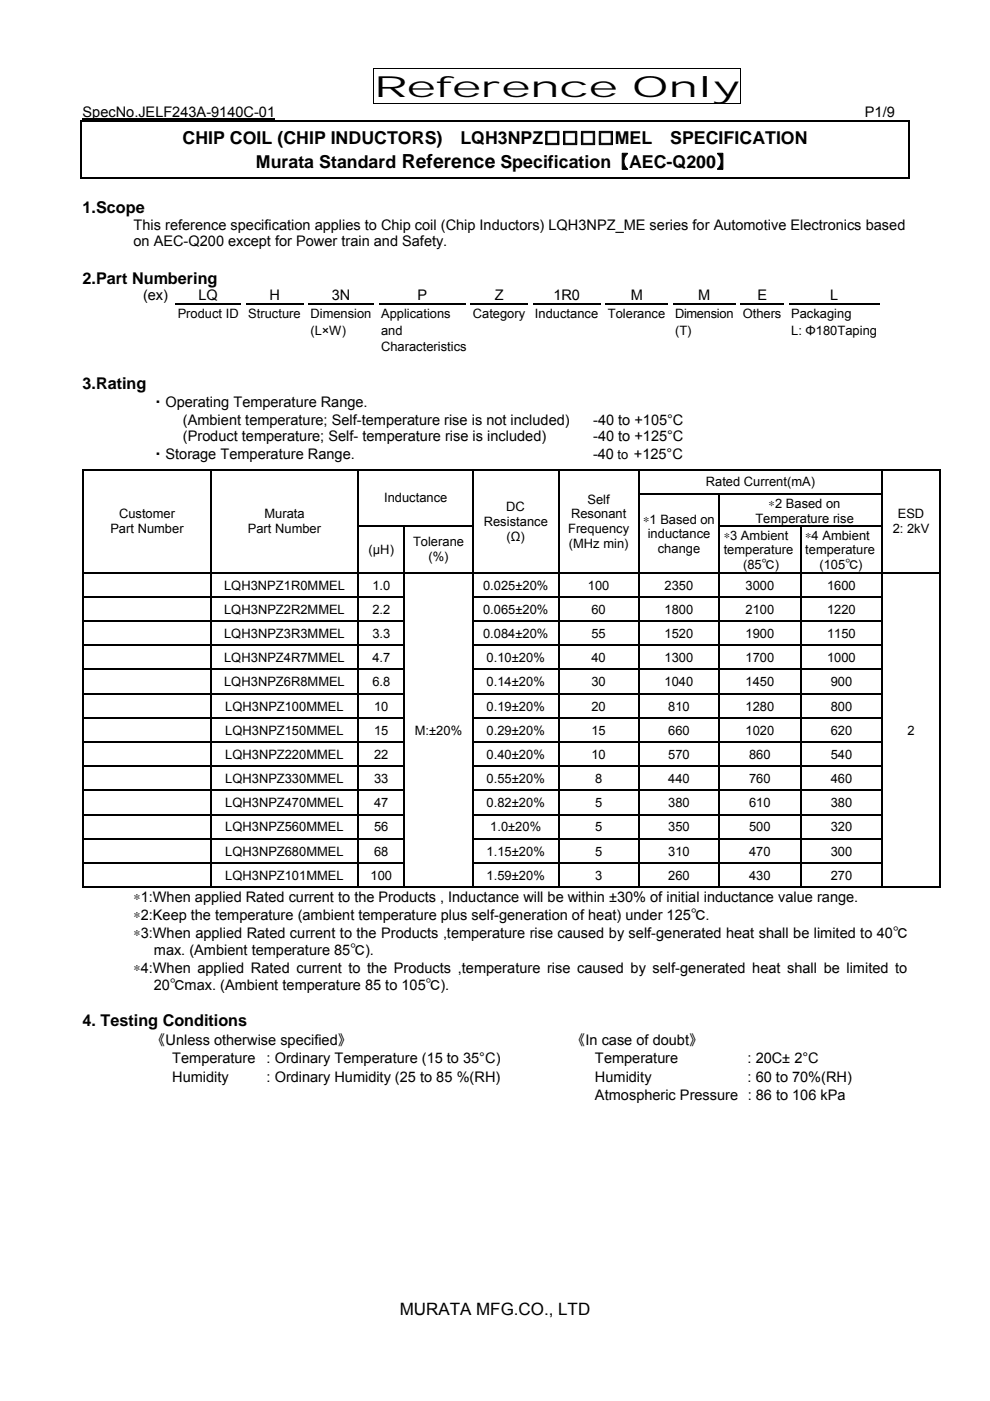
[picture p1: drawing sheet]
<svg xmlns="http://www.w3.org/2000/svg" width="210mm" height="297mm" viewBox="0 0 210 297" stroke-linecap="round" stroke-linejoin="round" font-family="sans-serif">
<defs><g id="words">
<text font-size="6.2" x="79.3" y="20.5">Reference Only</text>
<g font-size="3.8">
<text x="38.7" y="30.6">CHIP COIL (CHIP INDUCTORS)</text>
<text x="54.3" y="35.6">Murata Standard Reference Specification【AEC-Q200】</text>
<text x="97.6" y="30.6">LQH3NPZ□□□□MEL</text>
<text x="142.2" y="30.6">SPECIFICATION</text>
</g>
<text font-size="3.6" x="84.8" y="278.7">MURATA MFG.CO., LTD</text>
<g font-size="3.4">
<text x="17.5" y="45.1">1.Scope</text>
<text x="17.5" y="60.1">2.Part Numbering</text>
<text x="17.5" y="82.5">3.Rating</text>
<text x="17.5" y="217.6">4. Testing Conditions</text>
</g>
<g font-size="3.1">
<text x="17.5" y="24.8">SpecNo.JELF243A-9140C-01</text>
<text x="183.5" y="24.8">P1/9</text>
<text x="28.3" y="48.7">This reference specification applies to Chip coil (Chip Inductors) LQH3NPZ_ME series for Automotive Electronics based</text>
<text x="28.3" y="52.3">on AEC-Q200 except for Power train and Safety.</text>
<text x="30.3" y="63.7">(ex)</text>
<text x="42.1" y="63.7">LQ</text>
<text x="57.1" y="63.7">H</text>
<text x="70.4" y="63.7">3N</text>
<text x="88.5" y="63.7">P</text>
<text x="105" y="63.7">Z</text>
<text x="117.4" y="63.7">1R0</text>
<text x="133.8" y="63.7">M</text>
<text x="148.1" y="63.7">M</text>
<text x="160.6" y="63.7">E</text>
<text x="176.1" y="63.7">L</text>
<text x="32" y="86.3">・Operating Temperature Range.</text>
<text x="38.8" y="90.1">(Ambient temperature; Self-temperature rise is not included)</text>
<text x="38.8" y="93.6">(Product temperature; Self- temperature rise is included)</text>
<text x="125.8" y="90.1">-40 to +105°C</text>
<text x="125.8" y="93.6">-40 to +125°C</text>
<text x="32" y="97.4">・Storage Temperature Range.</text>
<text x="125.8" y="97.4">-40</text>
<text x="28.3" y="191.3">∗1:When applied Rated current to the Products , Inductance will be within ±30% of initial inductance value range.</text>
<text x="28.3" y="195.1">∗2:Keep the temperature (ambient temperature plus self-generation of heat) under 125℃.</text>
<text x="28.3" y="198.9">∗3:When applied Rated current to the Products ,temperature rise caused by self-generated heat shall be limited to 40℃</text>
<text x="32.6" y="202.4">max. (Ambient temperature 85℃).</text>
<text x="28.3" y="206.2">∗4:When applied Rated current to the Products ,temperature rise caused by self-generated heat shall be limited to</text>
<text x="32.6" y="209.8">20℃max. (Ambient temperature 85 to 105℃).</text>
<text x="32" y="221.5">《Unless otherwise specified》</text>
<text x="121.1" y="221.5">《In case of doubt》</text>
<text x="36.5" y="225.4">Temperature</text>
<text x="56.5" y="225.4">: Ordinary Temperature (15 to 35°C)</text>
<text x="126.2" y="225.4">Temperature</text>
<text x="158.6" y="225.4">: 20C± 2°C</text>
<text x="36.5" y="229.3">Humidity</text>
<text x="56.5" y="229.3">: Ordinary Humidity (25 to 85 %(RH)</text>
<text x="126.2" y="229.3">Humidity</text>
<text x="126.2" y="233.2">Atmospheric Pressure : 86 to 106 kPa</text>
<text x="158.6" y="229.3">: 60 to 70%(RH)</text>
</g>
<g font-size="2.7">
<text x="37.7" y="67.4">Product ID</text>
<text x="52.7" y="67.4">Structure</text>
<text x="65.8" y="67.4">Dimension</text>
<text x="65.9" y="70.9">(L×W)</text>
<text x="80.8" y="67.4">Applications</text>
<text x="80.8" y="70.9">and</text>
<text x="100.3" y="67.4">Category</text>
<text x="113.5" y="67.4">Inductance</text>
<text x="128.9" y="67.4">Tolerance</text>
<text x="143.2" y="67.4">Dimension</text>
<text x="143.2" y="70.9">(T)</text>
<text x="157.5" y="67.4">Others</text>
<text x="167.8" y="67.4">Packaging</text>
<text x="167.8" y="70.9">L: Φ180Taping</text>
<text x="80.8" y="74.5">Characteristics</text>
<text x="131" y="97.4">to +125°C</text>
<text x="81.5" y="106.5">Inductance</text>
<text x="124.6" y="106.8">Self</text>
<text x="149.7" y="103.1">Rated Current(mA)</text>
<text x="163" y="107.6">∗2 Based on</text>
<text x="23.4" y="113.1">Part Number</text>
<text x="25.3" y="109.9">Customer</text>
<text x="52.6" y="113.1">Part Number</text>
<text x="56.1" y="109.9">Murata</text>
<text x="102.6" y="111.5">Resistance</text>
<text x="107.3" y="108.3">DC</text>
<text x="120.5" y="113.1">Frequency</text>
<text x="121.1" y="109.9">Resonant</text>
<text x="136.4" y="111">∗1 Based on</text>
<text x="160.2" y="110.8">Temperature rise</text>
<text x="189.3" y="113.1">2: 2kV</text>
<text x="190.4" y="109.9">ESD</text>
<text x="78.2" y="117.5">(µH)</text>
<text x="87.6" y="115.9">Tolerane</text>
<text x="90.9" y="119">(%)</text>
<text x="107.5" y="114.7">(Ω)</text>
<text x="120.7" y="116.2">(MHz min)</text>
<text x="137.4" y="114.2">inductance</text>
<text x="139.5" y="117.3">change</text>
<text x="153.5" y="114.4">∗3 Ambient</text>
<text x="153.5" y="117.6">temperature</text>
<text x="170.8" y="114.4">∗4 Ambient</text>
<text x="170.8" y="117.6">temperature</text>
<text x="47.6" y="125">LQH3NPZ1R0MMEL</text>
<text x="79" y="125">1.0</text>
<text x="102.5" y="125">0.025±20%</text>
<text x="124.7" y="125">100</text>
<text x="141" y="125">2350</text>
<text x="157.6" y="120.7">(85℃)</text>
<text x="158.1" y="125">3000</text>
<text x="173.8" y="120.7">(105℃)</text>
<text x="175.4" y="125">1600</text>
<text x="47.6" y="130.1">LQH3NPZ2R2MMEL</text>
<text x="79" y="130.1">2.2</text>
<text x="102.5" y="130.1">0.065±20%</text>
<text x="125.4" y="130.1">60</text>
<text x="141" y="130.1">1800</text>
<text x="158.1" y="130.1">2100</text>
<text x="175.4" y="130.1">1220</text>
<text x="47.6" y="135.2">LQH3NPZ3R3MMEL</text>
<text x="79" y="135.2">3.3</text>
<text x="102.5" y="135.2">0.084±20%</text>
<text x="125.4" y="135.2">55</text>
<text x="141" y="135.2">1520</text>
<text x="158.1" y="135.2">1900</text>
<text x="175.4" y="135.2">1150</text>
<text x="47.6" y="140.4">LQH3NPZ4R7MMEL</text>
<text x="79" y="140.4">4.7</text>
<text x="103.2" y="140.4">0.10±20%</text>
<text x="125.4" y="140.4">40</text>
<text x="141" y="140.4">1300</text>
<text x="158.1" y="140.4">1700</text>
<text x="175.4" y="140.4">1000</text>
<text x="47.6" y="145.5">LQH3NPZ6R8MMEL</text>
<text x="79" y="145.5">6.8</text>
<text x="103.2" y="145.5">0.14±20%</text>
<text x="125.4" y="145.5">30</text>
<text x="141" y="145.5">1040</text>
<text x="158.1" y="145.5">1450</text>
<text x="176.2" y="145.5">900</text>
<text x="47.8" y="150.6">LQH3NPZ100MMEL</text>
<text x="47.8" y="155.8">LQH3NPZ150MMEL</text>
<text x="79.3" y="150.6">10</text>
<text x="79.3" y="155.8">15</text>
<text x="88" y="155.8">M:±20%</text>
<text x="103.2" y="150.6">0.19±20%</text>
<text x="103.2" y="155.8">0.29±20%</text>
<text x="125.4" y="150.6">20</text>
<text x="125.4" y="155.8">15</text>
<text x="141.7" y="150.6">810</text>
<text x="141.7" y="155.8">660</text>
<text x="158.1" y="150.6">1280</text>
<text x="158.1" y="155.8">1020</text>
<text x="176.2" y="150.6">800</text>
<text x="176.2" y="155.8">620</text>
<text x="192.5" y="155.8">2</text>
<text x="47.8" y="160.9">LQH3NPZ220MMEL</text>
<text x="79.3" y="160.9">22</text>
<text x="103.2" y="160.9">0.40±20%</text>
<text x="125.4" y="160.9">10</text>
<text x="141.7" y="160.9">570</text>
<text x="158.9" y="160.9">860</text>
<text x="176.2" y="160.9">540</text>
<text x="47.8" y="166">LQH3NPZ330MMEL</text>
<text x="79.3" y="166">33</text>
<text x="103.2" y="166">0.55±20%</text>
<text x="126.2" y="166">8</text>
<text x="141.7" y="166">440</text>
<text x="158.9" y="166">760</text>
<text x="176.2" y="166">460</text>
<text x="47.8" y="171.1">LQH3NPZ470MMEL</text>
<text x="79.3" y="171.1">47</text>
<text x="103.2" y="171.1">0.82±20%</text>
<text x="126.2" y="171.1">5</text>
<text x="141.7" y="171.1">380</text>
<text x="158.9" y="171.1">610</text>
<text x="176.2" y="171.1">380</text>
<text x="47.8" y="176.3">LQH3NPZ560MMEL</text>
<text x="79.3" y="176.3">56</text>
<text x="104" y="176.3">1.0±20%</text>
<text x="126.2" y="176.3">5</text>
<text x="141.7" y="176.3">350</text>
<text x="158.9" y="176.3">500</text>
<text x="176.2" y="176.3">320</text>
<text x="47.8" y="181.4">LQH3NPZ680MMEL</text>
<text x="79.3" y="181.4">68</text>
<text x="103.2" y="181.4">1.15±20%</text>
<text x="126.2" y="181.4">5</text>
<text x="141.7" y="181.4">310</text>
<text x="158.9" y="181.4">470</text>
<text x="176.2" y="181.4">300</text>
<text x="47.8" y="186.5">LQH3NPZ101MMEL</text>
<text x="78.6" y="186.5">100</text>
<text x="103.2" y="186.5">1.59±20%</text>
<text x="126.2" y="186.5">3</text>
<text x="141.7" y="186.5">260</text>
<text x="158.9" y="186.5">430</text>
<text x="176.2" y="186.5">270</text>
</g>
</g></defs>
<g fill="none" stroke="#000" stroke-width=".23">
<path d="M17.1 25.6h175.6M17.1 37.8h175.6M17.5 25.3h40.9M192.8 25.8v12.1M17.7 99.8v4.8M76 99.8v4.8M199.4 99.8v4.8M17.7 104.9v6.5M17.7 111.7v9.6M76 104.9v6.5M76 111.7v9.6M85.7 111.7v9.6"/>
<path d="M199.4 104.9v6.5M199.4 111.7v9.6M17.7 121.6v4.8M17.7 126.7v4.9M17.7 131.8v4.9M17.7 137v4.8M17.8 121.4h26.8M44.9 121.4h31M76 121.6v4.8M76 126.7v4.9M76 131.8v4.9M76 137v4.8"/>
<path d="M76.1 121.4h9.5M85.7 121.6v4.8M85.7 126.7v4.9M85.7 131.8v4.9M85.7 137v4.8M85.9 121.4h14.3M100.5 121.4h17.9M118.6 121.4h16.8M135.6 121.4h16.8M152.6 121.4h17.2M170 121.4h17M187.2 121.4h12.1"/>
<path d="M199.4 121.6v4.8M199.4 126.7v4.9M199.4 131.8v4.9M199.4 137v4.8M17.7 142.1v4.9M17.7 147.2v4.9M17.7 152.4v4.8M17.7 157.5v4.8M17.8 147.1h26.8M17.8 152.2h26.8M17.8 157.3h26.8M44.9 147.1h31"/>
<path d="M44.9 152.2h31M44.9 157.3h31M76 142.1v4.9M76 147.2v4.9M76 152.4v4.8M76 157.5v4.8M76.1 147.1h9.5M76.1 152.2h9.5M76.1 157.3h9.5M85.7 142.1v4.9M85.7 147.2v4.9M85.7 152.4v4.8"/>
<path d="M85.7 157.5v4.8M100.5 147.1h17.9M100.5 152.2h17.9M100.5 157.3h17.9M118.6 147.1h16.8M118.6 152.2h16.8M118.6 157.3h16.8M135.6 147.1h16.8M135.6 152.2h16.8M135.6 157.3h16.8M152.6 147.1h17.2M152.6 152.2h17.2"/>
<path d="M152.6 157.3h17.2M170 147.1h17M170 152.2h17M170 157.3h17M199.4 142.1v4.9M199.4 147.2v4.9M199.4 152.4v4.8M199.4 157.5v4.8M17.7 162.6v4.9M17.7 167.7v4.9M17.7 172.9v4.8M17.7 178v4.9"/>
<path d="M76 162.6v4.9M76 167.7v4.9M76 172.9v4.8M76 178v4.9M85.7 162.6v4.9M85.7 167.7v4.9M85.7 172.9v4.8M85.7 178v4.9M199.4 162.6v4.9M199.4 167.7v4.9M199.4 172.9v4.8M199.4 178v4.9"/>
<path d="M17.5 188.1h27.1M17.7 183.1v5.1M17.8 183h26.8M44.9 183h31M44.9 188.1h31M76 183.1v5.1M76.1 183h9.5M76.1 188.1h9.5M85.7 183.1v5.1M85.9 188.1h14.3M100.5 183h17.9M100.5 188.1h17.9"/>
<path d="M118.6 183h16.8M118.6 188.1h16.8M135.6 183h16.8M135.6 188.1h16.8M152.6 183h17.2M152.6 188.1h17.2M170 183h17M170 188.1h17M187.2 188.1h12.1M199.4 183.1v5.1"/>
</g>
<g fill="#000">
<path d="M79.1 14.4h.2v.2h-.2zM156.9 14.4h.2v.2h-.2zM17.1 25.5h.3v.3h-.3zM79.1 21.8h.2v.2h-.2zM156.9 21.8h.2v.2h-.2zM192.7 25.5h.2v.3h-.2zM192.7 37.7h.2v.2h-.2zM17.5 99.5h.3v.3h-.3zM44.6 99.5h.3v.3h-.3zM75.9 99.5h.2v.3h-.2zM100.2 99.5h.3v.3h-.3zM118.4 99.5h.2v.3h-.2z"/>
<path d="M135.4 99.5h.2v.3h-.2zM187 99.5h.2v.3h-.2zM199.3 99.5h.2v.3h-.2zM199.3 99.5h.2v.2h-.2zM17.5 104.6h.3v.3h-.3zM17.5 111.4h.3v.3h-.3zM44.6 104.6h.3v.3h-.3zM44.6 111.4h.3v.3h-.3zM75.9 104.6h.2v.3h-.2zM75.9 111.4h.2v.3h-.2zM85.6 111.4h.3v.3h-.3zM100.2 104.6h.3v.3h-.3z"/>
<path d="M100.2 111.4h.3v.3h-.3zM118.4 104.6h.2v.3h-.2zM118.4 111.4h.2v.3h-.2zM135.4 104.6h.2v.3h-.2zM135.4 111.4h.2v.3h-.2zM152.4 104.6h.2v.3h-.2zM152.4 111.4h.2v.3h-.2zM169.8 111.4h.2v.3h-.2zM187 104.6h.2v.3h-.2zM187 111.4h.2v.3h-.2zM199.3 104.6h.2v.3h-.2zM199.3 111.4h.2v.3h-.2z"/>
<path d="M17.5 121.3h.3v.3h-.3zM17.5 126.4h.3v.3h-.3zM17.5 131.6h.3v.2h-.3zM17.5 136.7h.3v.3h-.3zM44.6 121.3h.3v.3h-.3zM44.6 126.4h.3v.3h-.3zM44.6 131.6h.3v.2h-.3zM44.6 136.7h.3v.3h-.3zM75.9 121.3h.2v.3h-.2zM75.9 126.4h.2v.3h-.2zM75.9 131.6h.2v.2h-.2zM75.9 136.7h.2v.3h-.2z"/>
<path d="M85.6 121.3h.3v.3h-.3zM85.6 126.4h.3v.3h-.3zM85.6 131.6h.3v.2h-.3zM85.6 136.7h.3v.3h-.3zM100.2 121.3h.3v.3h-.3zM100.2 126.4h.3v.3h-.3zM100.2 131.6h.3v.2h-.3zM100.2 136.7h.3v.3h-.3zM118.4 121.3h.2v.3h-.2zM118.4 126.4h.2v.3h-.2zM118.4 131.6h.2v.2h-.2zM118.4 136.7h.2v.3h-.2z"/>
<path d="M135.4 121.3h.2v.3h-.2zM135.4 126.4h.2v.3h-.2zM135.4 131.6h.2v.2h-.2zM135.4 136.7h.2v.3h-.2zM152.4 121.3h.2v.3h-.2zM152.4 126.4h.2v.3h-.2zM152.4 131.6h.2v.2h-.2zM152.4 136.7h.2v.3h-.2zM169.8 121.3h.2v.3h-.2zM169.8 126.4h.2v.3h-.2zM169.8 131.6h.2v.2h-.2zM169.8 136.7h.2v.3h-.2z"/>
<path d="M187 121.3h.2v.3h-.2zM187 126.4h.2v.3h-.2zM187 131.6h.2v.2h-.2zM187 136.7h.2v.3h-.2zM199.3 121.3h.2v.3h-.2zM199.3 126.4h.2v.3h-.2zM199.3 131.6h.2v.2h-.2zM199.3 136.7h.2v.3h-.2zM17.5 141.8h.3v.3h-.3zM17.5 147h.3v.2h-.3zM17.5 152.1h.3v.3h-.3zM17.5 157.2h.3v.3h-.3z"/>
<path d="M44.6 141.8h.3v.3h-.3zM44.6 147h.3v.2h-.3zM44.6 152.1h.3v.3h-.3zM44.6 157.2h.3v.3h-.3zM75.9 141.8h.2v.3h-.2zM75.9 147h.2v.2h-.2zM75.9 152.1h.2v.3h-.2zM75.9 157.2h.2v.3h-.2zM85.6 141.8h.3v.3h-.3zM85.6 147h.3v.2h-.3zM85.6 152.1h.3v.3h-.3zM85.6 157.2h.3v.3h-.3z"/>
<path d="M100.2 141.8h.3v.3h-.3zM100.2 147h.3v.2h-.3zM100.2 152.1h.3v.3h-.3zM100.2 157.2h.3v.3h-.3zM118.4 141.8h.2v.3h-.2zM118.4 147h.2v.2h-.2zM118.4 152.1h.2v.3h-.2zM118.4 157.2h.2v.3h-.2zM135.4 141.8h.2v.3h-.2zM135.4 147h.2v.2h-.2zM135.4 152.1h.2v.3h-.2zM135.4 157.2h.2v.3h-.2z"/>
<path d="M152.4 141.8h.2v.3h-.2zM152.4 147h.2v.2h-.2zM152.4 152.1h.2v.3h-.2zM152.4 157.2h.2v.3h-.2zM169.8 141.8h.2v.3h-.2zM169.8 147h.2v.2h-.2zM169.8 152.1h.2v.3h-.2zM169.8 157.2h.2v.3h-.2zM187 141.8h.2v.3h-.2zM187 147h.2v.2h-.2zM187 152.1h.2v.3h-.2zM187 157.2h.2v.3h-.2z"/>
<path d="M199.3 141.8h.2v.3h-.2zM199.3 147h.2v.2h-.2zM199.3 152.1h.2v.3h-.2zM199.3 157.2h.2v.3h-.2zM17.5 162.3h.3v.3h-.3zM17.5 167.5h.3v.2h-.3zM17.5 172.6h.3v.3h-.3zM17.5 177.7h.3v.3h-.3zM44.6 162.3h.3v.3h-.3zM44.6 167.5h.3v.2h-.3zM44.6 172.6h.3v.3h-.3zM44.6 177.7h.3v.3h-.3z"/>
<path d="M75.9 162.3h.2v.3h-.2zM75.9 167.5h.2v.2h-.2zM75.9 172.6h.2v.3h-.2zM75.9 177.7h.2v.3h-.2zM85.6 162.3h.3v.3h-.3zM85.6 167.5h.3v.2h-.3zM85.6 172.6h.3v.3h-.3zM85.6 177.7h.3v.3h-.3zM100.2 162.3h.3v.3h-.3zM100.2 167.5h.3v.2h-.3zM100.2 172.6h.3v.3h-.3zM100.2 177.7h.3v.3h-.3z"/>
<path d="M118.4 162.3h.2v.3h-.2zM118.4 167.5h.2v.2h-.2zM118.4 172.6h.2v.3h-.2zM118.4 177.7h.2v.3h-.2zM135.4 162.3h.2v.3h-.2zM135.4 167.5h.2v.2h-.2zM135.4 172.6h.2v.3h-.2zM135.4 177.7h.2v.3h-.2zM152.4 162.3h.2v.3h-.2zM152.4 167.5h.2v.2h-.2zM152.4 172.6h.2v.3h-.2zM152.4 177.7h.2v.3h-.2z"/>
<path d="M169.8 162.3h.2v.3h-.2zM169.8 167.5h.2v.2h-.2zM169.8 172.6h.2v.3h-.2zM169.8 177.7h.2v.3h-.2zM187 162.3h.2v.3h-.2zM187 167.5h.2v.2h-.2zM187 172.6h.2v.3h-.2zM187 177.7h.2v.3h-.2zM199.3 162.3h.2v.3h-.2zM199.3 167.5h.2v.2h-.2zM199.3 172.6h.2v.3h-.2zM199.3 177.7h.2v.3h-.2z"/>
<path d="M17.5 182.9h.3v.2h-.3zM44.6 182.9h.3v.2h-.3zM75.9 182.9h.2v.2h-.2zM85.6 182.9h.3v.2h-.3zM100.2 182.9h.3v.2h-.3zM118.4 182.9h.2v.2h-.2zM135.4 182.9h.2v.2h-.2zM152.4 182.9h.2v.2h-.2zM169.8 182.9h.2v.2h-.2zM187 182.9h.2v.2h-.2zM199.3 182.9h.2v.2h-.2zM199.3 188h.2v.2h-.2z"/>
</g>
<path d="M79.1 14.5h78M79.2 14.6v7.2M157 14.6v7.2M79.1 21.9h78" fill="none" stroke="#000" stroke-width=".21"/>
<g fill="none" stroke="#000" stroke-width=".25">
<path d="M17.2 25.8v12.1M37.2 64.5h13.9M52.2 64.5h12.1M65.4 64.5h13.9M80.4 64.5h18.4M99.8 64.5h12.2M113 64.5h14.4M128.5 64.5h13.1M142.7 64.5h13.3M157.1 64.5h9.2M167.3 64.5h19.2M17.5 99.6h27.1"/>
<path d="M44.7 99.8v4.8M44.9 99.6h31M76.1 99.6h24.1M100.3 99.8v4.8M100.5 99.6h17.9M118.5 99.8v4.8M118.6 99.6h16.8M135.5 99.8v4.8M135.6 99.6h51.4M187.1 99.8v4.8M187.2 99.6h12.1M44.7 104.9v6.5"/>
<path d="M44.7 111.7v9.6M76.1 111.5h9.5M85.9 111.5h14.3M100.3 104.9v6.5M100.3 111.7v9.6M118.5 104.9v6.5M118.5 111.7v9.6M135.5 104.9v6.5M135.5 111.7v9.6M135.6 104.7h16.8M152.5 104.9v6.5M152.5 111.7v9.6"/>
<path d="M152.6 104.7h34.4M152.6 111.5h17.2M169.9 111.7v9.6M170 111.5h17M187.1 104.9v6.5M187.1 111.7v9.6M17.8 126.6h26.8M17.8 131.7h26.8M17.8 136.8h26.8M44.7 121.6v4.8M44.7 126.7v4.9M44.7 131.8v4.9"/>
<path d="M44.7 137v4.8M44.9 126.6h31M44.9 131.7h31M44.9 136.8h31M76.1 126.6h9.5M76.1 131.7h9.5M76.1 136.8h9.5M100.3 121.6v4.8M100.3 126.7v4.9M100.3 131.8v4.9M100.3 137v4.8M100.5 126.6h17.9"/>
<path d="M100.5 131.7h17.9M100.5 136.8h17.9M118.5 121.6v4.8M118.5 126.7v4.9M118.5 131.8v4.9M118.5 137v4.8M118.6 126.6h16.8M118.6 131.7h16.8M118.6 136.8h16.8M135.5 121.6v4.8M135.5 126.7v4.9M135.5 131.8v4.9"/>
<path d="M135.5 137v4.8M135.6 126.6h16.8M135.6 131.7h16.8M135.6 136.8h16.8M152.5 121.6v4.8M152.5 126.7v4.9M152.5 131.8v4.9M152.5 137v4.8M152.6 126.6h17.2M152.6 131.7h17.2M152.6 136.8h17.2M169.9 121.6v4.8"/>
<path d="M169.9 126.7v4.9M169.9 131.8v4.9M169.9 137v4.8M170 126.6h17M170 131.7h17M170 136.8h17M187.1 121.6v4.8M187.1 126.7v4.9M187.1 131.8v4.9M187.1 137v4.8M17.8 141.9h26.8M44.7 142.1v4.9"/>
<path d="M44.7 147.2v4.9M44.7 152.4v4.8M44.7 157.5v4.8M44.9 141.9h31M76.1 141.9h9.5M100.3 142.1v4.9M100.3 147.2v4.9M100.3 152.4v4.8M100.3 157.5v4.8M100.5 141.9h17.9M118.5 142.1v4.9M118.5 147.2v4.9"/>
<path d="M118.5 152.4v4.8M118.5 157.5v4.8M118.6 141.9h16.8M135.5 142.1v4.9M135.5 147.2v4.9M135.5 152.4v4.8M135.5 157.5v4.8M135.6 141.9h16.8M152.5 142.1v4.9M152.5 147.2v4.9M152.5 152.4v4.8M152.5 157.5v4.8"/>
<path d="M152.6 141.9h17.2M169.9 142.1v4.9M169.9 147.2v4.9M169.9 152.4v4.8M169.9 157.5v4.8M170 141.9h17M187.1 142.1v4.9M187.1 147.2v4.9M187.1 152.4v4.8M187.1 157.5v4.8M17.8 162.5h26.8M17.8 167.6h26.8"/>
<path d="M17.8 172.7h26.8M17.8 177.8h26.8M44.7 162.6v4.9M44.7 167.7v4.9M44.7 172.9v4.8M44.7 178v4.9M44.9 162.5h31M44.9 167.6h31M44.9 172.7h31M44.9 177.8h31M76.1 162.5h9.5M76.1 167.6h9.5"/>
<path d="M76.1 172.7h9.5M76.1 177.8h9.5M100.3 162.6v4.9M100.3 167.7v4.9M100.3 172.9v4.8M100.3 178v4.9M100.5 162.5h17.9M100.5 167.6h17.9M100.5 172.7h17.9M100.5 177.8h17.9M118.5 162.6v4.9M118.5 167.7v4.9"/>
<path d="M118.5 172.9v4.8M118.5 178v4.9M118.6 162.5h16.8M118.6 167.6h16.8M118.6 172.7h16.8M118.6 177.8h16.8M135.5 162.6v4.9M135.5 167.7v4.9M135.5 172.9v4.8M135.5 178v4.9M135.6 162.5h16.8M135.6 167.6h16.8"/>
<path d="M135.6 172.7h16.8M135.6 177.8h16.8M152.5 162.6v4.9M152.5 167.7v4.9M152.5 172.9v4.8M152.5 178v4.9M152.6 162.5h17.2M152.6 167.6h17.2M152.6 172.7h17.2M152.6 177.8h17.2M169.9 162.6v4.9M169.9 167.7v4.9"/>
<path d="M169.9 172.9v4.8M169.9 178v4.9M170 162.5h17M170 167.6h17M170 172.7h17M170 177.8h17M187.1 162.6v4.9M187.1 167.7v4.9M187.1 172.9v4.8M187.1 178v4.9M44.7 183.1v5.1M100.3 183.1v5.1"/>
<path d="M118.5 183.1v5.1M135.5 183.1v5.1M152.5 183.1v5.1M169.9 183.1v5.1M187.1 183.1v5.1"/>
</g>
<use href="#words"/>
</svg>
